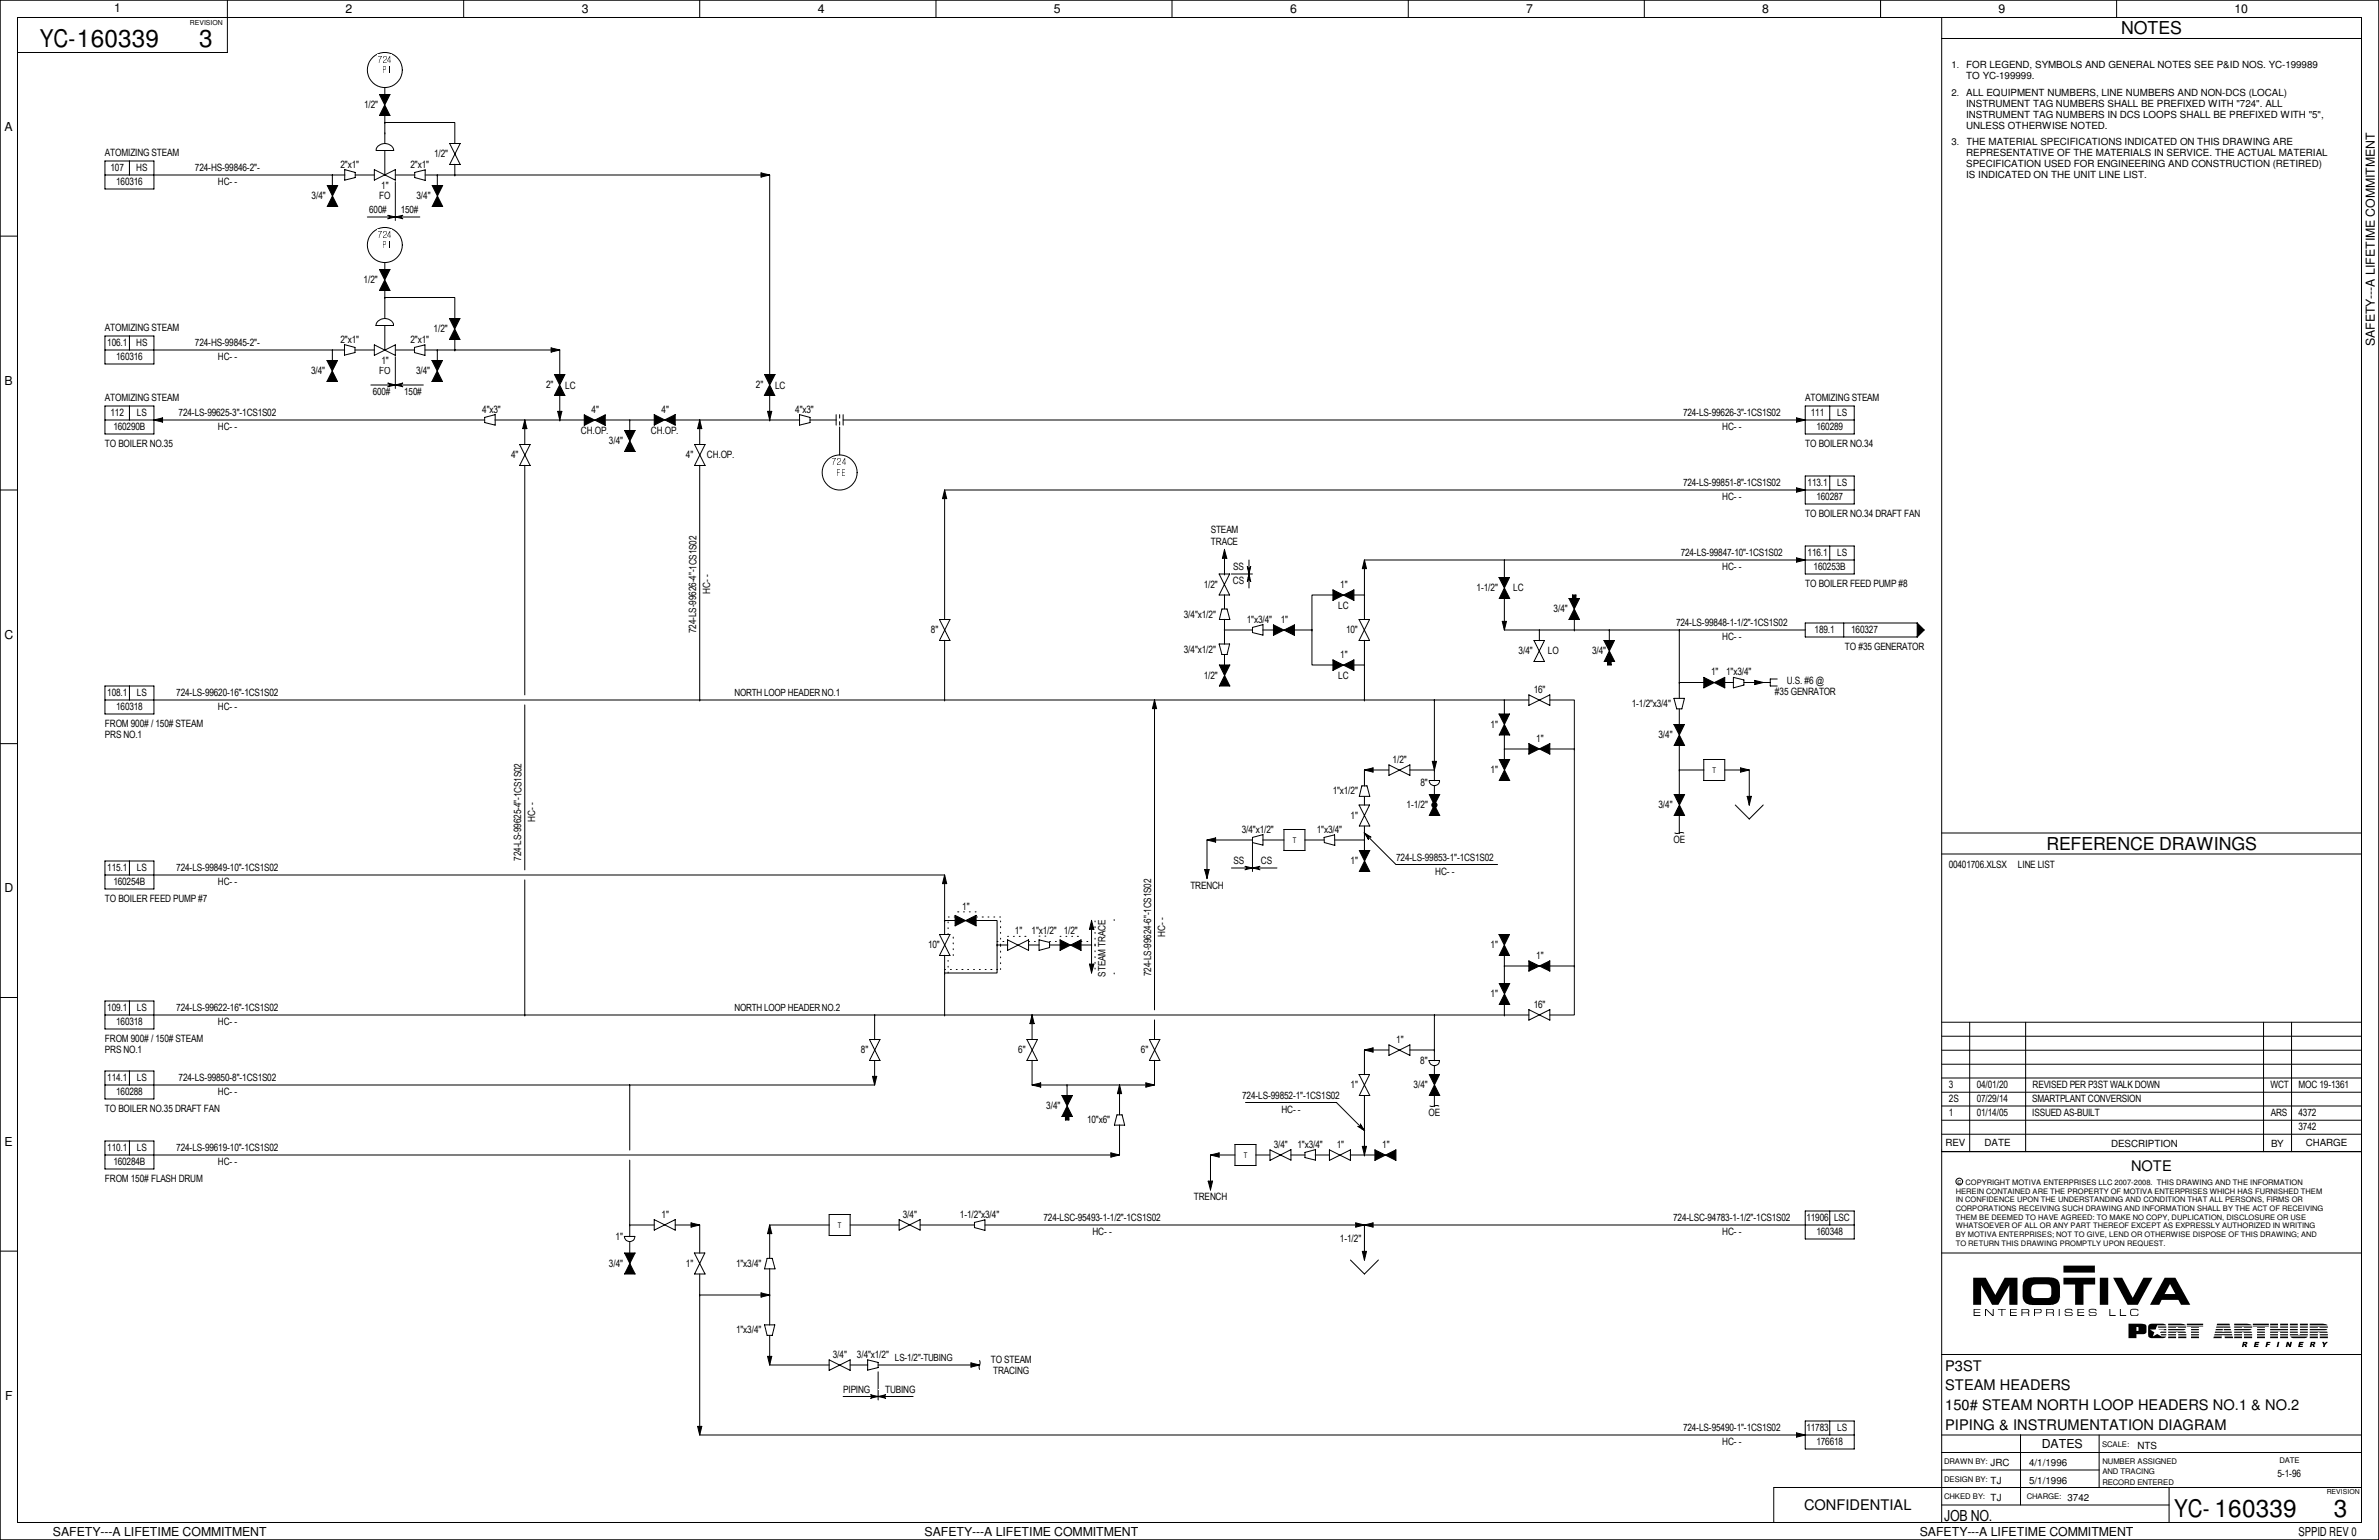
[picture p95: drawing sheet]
<svg xmlns="http://www.w3.org/2000/svg" width="432mm" height="279mm" viewBox="0 0 432 279" stroke-linecap="round" stroke-linejoin="round" font-family="sans-serif">
<defs><g id="words">
<g font-size="4.4">
<text x="7.2" y="8.6">YC-160339</text>
<text x="36.2" y="8.5">3</text>
<text x="394.6" y="275.3">YC- 160339</text>
<text x="423.6" y="275.2">3</text>
</g>
<g font-size="3.2">
<text x="385" y="6.2">NOTES</text>
<text x="371.4" y="154.1">REFERENCE DRAWINGS</text>
</g>
<text font-size="2.8" x="352.9" y="275.9">JOB NO.</text>
<g font-size="2.7">
<text x="386.8" y="212.4">NOTE</text>
<text x="353.1" y="248.7">P3ST</text>
<text x="353.1" y="252.3">STEAM HEADERS</text>
<text x="353.1" y="255.8">150# STEAM NORTH LOOP HEADERS NO.1 &amp; NO.2</text>
<text x="353.1" y="259.4">PIPING &amp; INSTRUMENTATION DIAGRAM</text>
<text x="327.4" y="274">CONFIDENTIAL</text>
</g>
<g font-size="2.2">
<text x="20.7" y="2.2">1</text>
<text x="62.7" y="2.4">2</text>
<text x="105.6" y="2.4">3</text>
<text x="148.4" y="2.4">4</text>
<text x="191.3" y="2.4">5</text>
<text x="234.1" y="2.4">6</text>
<text x="277" y="2.4">7</text>
<text x="319.9" y="2.4">8</text>
<text x="362.8" y="2.4">9</text>
<text x="405.6" y="2.4">10</text>
<text x=".8" y="23.8">A</text>
<text x="431" y="62.8" transform="rotate(-90 431 62.8)">SAFETY---A LIFETIME COMMITMENT</text>
<text x=".8" y="69.8">B</text>
<text x=".8" y="115.9">C</text>
<text x=".8" y="161.9">D</text>
<text x=".8" y="207.9">E</text>
<text x=".9" y="254">F</text>
<text x="370.6" y="262.7">DATES</text>
<text x="9.6" y="278.7">SAFETY---A LIFETIME COMMITMENT</text>
<text x="167.8" y="278.7">SAFETY---A LIFETIME COMMITMENT</text>
<text x="348.4" y="278.7">SAFETY---A LIFETIME COMMITMENT</text>
<text x="417.2" y="278.6">SPPID REV 0</text>
</g>
<g font-size="1.8">
<text x="356.9" y="12.4">FOR LEGEND, SYMBOLS AND GENERAL NOTES SEE P&amp;ID NOS. YC-199989</text>
<text x="356.9" y="14.4">TO YC-199999.</text>
<text x="356.9" y="17.5">ALL EQUIPMENT NUMBERS, LINE NUMBERS AND NON-DCS (LOCAL)</text>
<text x="66.1" y="19.7">1/2&quot;</text>
<text x="356.9" y="19.5">INSTRUMENT TAG NUMBERS SHALL BE PREFIXED WITH &quot;724&quot;. ALL</text>
<text x="356.9" y="21.5">INSTRUMENT TAG NUMBERS IN DCS LOOPS SHALL BE PREFIXED WITH &quot;5&quot;,</text>
<text x="356.9" y="23.5">UNLESS OTHERWISE NOTED.</text>
<text x="19.1" y="28.4">ATOMIZING STEAM</text>
<text x="78.8" y="28.6">1/2&quot;</text>
<text x="356.9" y="26.4">THE MATERIAL SPECIFICATIONS INDICATED ON THIS DRAWING ARE</text>
<text x="356.9" y="28.4">REPRESENTATIVE OF THE MATERIALS IN SERVICE. THE ACTUAL MATERIAL</text>
<text x="20.1" y="31.1">107</text>
<text x="21.1" y="33.7">160316</text>
<text x="24.7" y="31.1">HS</text>
<text x="35.4" y="31.1">724-HS-99846-2&quot;-</text>
<text x="39.5" y="33.7">HC- -</text>
<text x="61.8" y="30.5">2&quot;x1&quot;</text>
<text x="69.2" y="34.3">1&quot;</text>
<text x="74.5" y="30.5">2&quot;x1&quot;</text>
<text x="356.9" y="30.4">SPECIFICATION USED FOR ENGINEERING AND CONSTRUCTION (RETIRED)</text>
<text x="356.9" y="32.3">IS INDICATED ON THE UNIT LINE LIST.</text>
<text x="56.6" y="36.2">3/4&quot;</text>
<text x="67" y="38.7">600#</text>
<text x="68.8" y="36.2">FO</text>
<text x="72.7" y="38.7">150#</text>
<text x="75.6" y="36.2">3/4&quot;</text>
<text x="66" y="51.4">1/2&quot;</text>
<text x="19.1" y="60.1">ATOMIZING STEAM</text>
<text x="19.5" y="62.9">106.1</text>
<text x="21.1" y="65.4">160316</text>
<text x="24.7" y="62.9">HS</text>
<text x="35.4" y="62.9">724-HS-99845-2&quot;-</text>
<text x="39.5" y="65.4">HC- -</text>
<text x="61.8" y="62.2">2&quot;x1&quot;</text>
<text x="74.5" y="62.2">2&quot;x1&quot;</text>
<text x="78.7" y="60.3">1/2&quot;</text>
<text x="56.5" y="67.9">3/4&quot;</text>
<text x="67.6" y="71.8">600#</text>
<text x="68.8" y="67.9">FO</text>
<text x="69.2" y="66">1&quot;</text>
<text x="73.4" y="71.8">150#</text>
<text x="75.5" y="67.9">3/4&quot;</text>
<text x="99.1" y="70.5">2&quot;</text>
<text x="102.6" y="70.5">LC</text>
<text x="137.2" y="70.5">2&quot;</text>
<text x="140.7" y="70.5">LC</text>
<text x="19.1" y="72.8">ATOMIZING STEAM</text>
<text x="20.1" y="75.6">112</text>
<text x="24.8" y="75.6">LS</text>
<text x="32.4" y="75.6">724-LS-99625-3&quot;-1CS1S02</text>
<text x="87.5" y="74.9">4&quot;x3&quot;</text>
<text x="107.4" y="74.9">4&quot;</text>
<text x="120.1" y="74.9">4&quot;</text>
<text x="144.4" y="74.9">4&quot;x3&quot;</text>
<text x="305.5" y="75.6">724-LS-99626-3&quot;-1CS1S02</text>
<text x="327.7" y="72.8">ATOMIZING STEAM</text>
<text x="328.7" y="75.6">111</text>
<text x="333.5" y="75.6">LS</text>
<text x="19" y="81.1">TO BOILER NO.35</text>
<text x="20.6" y="78.1">160290B</text>
<text x="39.5" y="78.1">HC- -</text>
<text x="92.8" y="83.2">4&quot;</text>
<text x="105.5" y="78.7">CH.OP.</text>
<text x="110.5" y="80.6">3/4&quot;</text>
<text x="118.2" y="78.7">CH.OP.</text>
<text x="124.5" y="83.2">4&quot;</text>
<text x="128.3" y="83.2">CH.OP.</text>
<text x="312.6" y="78.1">HC- -</text>
<text x="327.7" y="81.1">TO BOILER NO.34</text>
<text x="329.7" y="78.1">160289</text>
<text x="305.5" y="88.3">724-LS-99851-8&quot;-1CS1S02</text>
<text x="328.1" y="88.3">113.1</text>
<text x="333.5" y="88.3">LS</text>
<text x="312.6" y="90.8">HC- -</text>
<text x="327.7" y="93.8">TO BOILER NO.34 DRAFT FAN</text>
<text x="329.7" y="90.8">160287</text>
<text x="219.8" y="96.7">STEAM</text>
<text x="219.8" y="98.8">TRACE</text>
<text x="305.1" y="101">724-LS-99847-10&quot;-1CS1S02</text>
<text x="328.1" y="101">116.1</text>
<text x="333.5" y="101">LS</text>
<text x="128.9" y="107.8" transform="rotate(-90 128.9 107.8)">HC- -</text>
<text x="218.5" y="106.7">1/2&quot;</text>
<text x="223.8" y="106">CS</text>
<text x="223.8" y="103.5">SS</text>
<text x="243.2" y="106.7">1&quot;</text>
<text x="268" y="107.3">1-1/2&quot;</text>
<text x="274.7" y="107.3">LC</text>
<text x="312.6" y="103.5">HC- -</text>
<text x="327.7" y="106.5">TO BOILER FEED PUMP #8</text>
<text x="329.2" y="103.5">160253B</text>
<text x="214.9" y="112.1">3/4&quot;x1/2&quot;</text>
<text x="226.3" y="113">1&quot;x3/4&quot;</text>
<text x="232.5" y="113">1&quot;</text>
<text x="242.9" y="110.4">LC</text>
<text x="282" y="111.1">3/4&quot;</text>
<text x="304.2" y="113.7">724-LS-99848-1-1/2&quot;-1CS1S02</text>
<text x="126.4" y="114.9" transform="rotate(-90 126.4 114.9)">724-LS-99626-4&quot;-1CS1S02</text>
<text x="169" y="114.9">8&quot;</text>
<text x="214.9" y="118.4">3/4&quot;x1/2&quot;</text>
<text x="243.2" y="119.4">1&quot;</text>
<text x="244.3" y="114.9">10&quot;</text>
<text x="275.6" y="118.7">3/4&quot;</text>
<text x="281" y="118.7">LO</text>
<text x="289" y="118.7">3/4&quot;</text>
<text x="312.6" y="116.2">HC- -</text>
<text x="329.4" y="114.9">189.1</text>
<text x="334.9" y="117.9">TO #35 GENERATOR</text>
<text x="336" y="114.9">160327</text>
<text x="218.5" y="123.2">1/2&quot;</text>
<text x="242.9" y="123.1">LC</text>
<text x="278.4" y="125.7">16&quot;</text>
<text x="310.6" y="122.6">1&quot;</text>
<text x="313.3" y="122.6">1&quot;x3/4&quot;</text>
<text x="324.3" y="124">U.S. #6 @</text>
<text x="19" y="131.9">FROM 900# / 150# STEAM</text>
<text x="19.5" y="126.4">108.1</text>
<text x="21.1" y="128.9">160318</text>
<text x="24.8" y="126.4">LS</text>
<text x="32" y="126.4">724-LS-99620-16&quot;-1CS1S02</text>
<text x="39.5" y="128.9">HC- -</text>
<text x="133.3" y="126.4">NORTH LOOP HEADER NO.1</text>
<text x="296.2" y="128.3">1-1/2&quot;x3/4&quot;</text>
<text x="322.2" y="126.2">#35 GENRATOR</text>
<text x="19" y="133.9">PRS NO.1</text>
<text x="270.6" y="132.1">1&quot;</text>
<text x="278.8" y="134.6">1&quot;</text>
<text x="301" y="134">3/4&quot;</text>
<text x="252.8" y="138.4">1/2&quot;</text>
<text x="257.8" y="142.6">8&quot;</text>
<text x="270.6" y="140.3">1&quot;</text>
<text x="97.2" y="149.1" transform="rotate(-90 97.2 149.1)">HC- -</text>
<text x="241.9" y="144.1">1&quot;x1/2&quot;</text>
<text x="245.2" y="148.6">1&quot;</text>
<text x="255.3" y="146.7">1-1/2&quot;</text>
<text x="301" y="146.7">3/4&quot;</text>
<text x="225.4" y="151.1">3/4&quot;x1/2&quot;</text>
<text x="239" y="151.1">1&quot;x3/4&quot;</text>
<text x="303.7" y="153">OE</text>
<text x="19.5" y="158.1">115.1</text>
<text x="20.6" y="160.7">160254B</text>
<text x="24.8" y="158.1">LS</text>
<text x="32" y="158.1">724-LS-99849-10&quot;-1CS1S02</text>
<text x="39.5" y="160.7">HC- -</text>
<text x="94.6" y="156.2" transform="rotate(-90 94.6 156.2)">724-LS-99625-4&quot;-1CS1S02</text>
<text x="216.1" y="161.3">TRENCH</text>
<text x="223.9" y="156.8">SS</text>
<text x="228.9" y="156.8">CS</text>
<text x="245.2" y="156.8">1&quot;</text>
<text x="253.4" y="156.2">724-LS-99853-1&quot;-1CS1S02</text>
<text x="260.5" y="158.7">HC- -</text>
<text x="353.7" y="157.5">00401706.XLSX</text>
<text x="366.3" y="157.5">LINE LIST</text>
<text x="19" y="163.6">TO BOILER FEED PUMP #7</text>
<text x="174.7" y="165.1">1&quot;</text>
<text x="168.4" y="172.1">10&quot;</text>
<text x="184.2" y="169.5">1&quot;</text>
<text x="187.2" y="169.5">1&quot;x1/2&quot; 1/2&quot;</text>
<text x="211.5" y="170" transform="rotate(-90 211.5 170)">HC- -</text>
<text x="270.6" y="172.1">1&quot;</text>
<text x="278.8" y="174">1&quot;</text>
<text x="200.7" y="177.2" transform="rotate(-90 200.7 177.2)">STEAM TRACE</text>
<text x="208.9" y="177.1" transform="rotate(-90 208.9 177.1)">724-LS-99624-6&quot;-1CS1S02</text>
<text x="19.5" y="183.5">109.1</text>
<text x="24.8" y="183.5">LS</text>
<text x="32" y="183.5">724-LS-99622-16&quot;-1CS1S02</text>
<text x="133.3" y="183.5">NORTH LOOP HEADER NO.2</text>
<text x="270.6" y="181">1&quot;</text>
<text x="278.4" y="182.9">16&quot;</text>
<text x="19" y="189">FROM 900# / 150# STEAM</text>
<text x="19" y="191.1">PRS NO.1</text>
<text x="21.1" y="186.1">160318</text>
<text x="39.5" y="186.1">HC- -</text>
<text x="156.3" y="191.1">8&quot;</text>
<text x="184.8" y="191.1">6&quot;</text>
<text x="207.1" y="191.1">6&quot;</text>
<text x="253.4" y="189.2">1&quot;</text>
<text x="19.5" y="196.2">114.1</text>
<text x="24.8" y="196.2">LS</text>
<text x="32.4" y="196.2">724-LS-99850-8&quot;-1CS1S02</text>
<text x="245.2" y="197.5">1&quot;</text>
<text x="256.6" y="197.5">3/4&quot;</text>
<text x="257.8" y="193">8&quot;</text>
<text x="353.7" y="197.5">3</text>
<text x="358.8" y="197.5">04/01/20</text>
<text x="368.9" y="197.5">REVISED PER P3ST WALK DOWN</text>
<text x="412.1" y="197.5">WCT</text>
<text x="417.2" y="197.5">MOC 19-1361</text>
<text x="19" y="201.7">TO BOILER NO.35 DRAFT FAN</text>
<text x="21.1" y="198.8">160288</text>
<text x="39.5" y="198.8">HC- -</text>
<text x="189.9" y="201.3">3/4&quot;</text>
<text x="197.3" y="203.8">10&quot;x6&quot;</text>
<text x="225.5" y="199.4">724-LS-99852-1&quot;-1CS1S02</text>
<text x="232.6" y="201.9">HC- -</text>
<text x="259.3" y="202.6">OE</text>
<text x="353.7" y="200">2S</text>
<text x="353.7" y="202.6">1</text>
<text x="358.8" y="202.6">01/14/05</text>
<text x="358.8" y="200">07/29/14</text>
<text x="368.9" y="200">SMARTPLANT CONVERSION</text>
<text x="368.9" y="202.5">ISSUED AS-BUILT</text>
<text x="412.2" y="202.6">ARS</text>
<text x="417.2" y="202.6">4372</text>
<text x="19.5" y="208.9">110.1</text>
<text x="24.8" y="208.9">LS</text>
<text x="32" y="208.9">724-LS-99619-10&quot;-1CS1S02</text>
<text x="231.2" y="208.3">3/4&quot;</text>
<text x="235.5" y="208.3">1&quot;x3/4&quot;</text>
<text x="242.6" y="208.3">1&quot;</text>
<text x="250.9" y="208.3">1&quot;</text>
<text x="353.1" y="208">REV</text>
<text x="360.2" y="207.9">DATE</text>
<text x="383.2" y="208">DESCRIPTION</text>
<text x="412.2" y="208">BY</text>
<text x="417.2" y="205.1">3742</text>
<text x="418.5" y="208">CHARGE</text>
<text x="19" y="214.4">FROM 150# FLASH DRUM</text>
<text x="20.6" y="211.5">160284B</text>
<text x="39.5" y="211.5">HC- -</text>
<text x="120.1" y="221">1&quot;</text>
<text x="163.9" y="221">3/4&quot;</text>
<text x="174.2" y="221">1-1/2&quot;x3/4&quot;</text>
<text x="189.4" y="221.6">724-LSC-95493-1-1/2&quot;-1CS1S02</text>
<text x="216.7" y="217.8">TRENCH</text>
<text x="303.7" y="221.6">724-LSC-94783-1-1/2&quot;-1CS1S02</text>
<text x="327.9" y="221.6">11906</text>
<text x="332.9" y="221.6">LSC</text>
<text x="111.7" y="225">1&quot;</text>
<text x="198.3" y="224.2">HC- -</text>
<text x="243.2" y="225.4">1-1/2&quot;</text>
<text x="312.6" y="224.2">HC- -</text>
<text x="329.7" y="224.2">160348</text>
<text x="110.5" y="229.9">3/4&quot;</text>
<text x="124.5" y="229.9">1&quot;</text>
<text x="133.6" y="229.9">1&quot;x3/4&quot;</text>
<text x="133.6" y="241.9">1&quot;x3/4&quot;</text>
<text x="151.2" y="246.4">3/4&quot;</text>
<text x="155.5" y="246.4">3/4&quot;x1/2&quot;</text>
<text x="162.4" y="247">LS-1/2&quot;-TUBING</text>
<text x="179.8" y="247.2">TO STEAM</text>
<text x="180.3" y="249.3">TRACING</text>
<text x="153" y="252.7">PIPING</text>
<text x="160.7" y="252.7">TUBING</text>
<text x="305.5" y="259.7">724-LS-95490-1&quot;-1CS1S02</text>
<text x="312.6" y="262.3">HC- -</text>
<text x="327.9" y="259.7">11783</text>
<text x="329.7" y="262.3">176618</text>
<text x="333.5" y="259.7">LS</text>
<text x="388" y="262.8">NTS</text>
<text x="361.3" y="266">JRC</text>
<text x="361.3" y="269.2">TJ</text>
<text x="368.3" y="266">4/1/1996</text>
<text x="368.3" y="269.2">5/1/1996</text>
<text x="413.4" y="268">5-1-96</text>
<text x="361.3" y="272.4">TJ</text>
<text x="375.3" y="272.4">3742</text>
</g>
<g font-size="1.7">
<text x="68.5" y="11.4">724</text>
<text x="69.4" y="13.3">PI</text>
<text x="354.2" y="12.4">1.</text>
<text x="354.2" y="17.4">2.</text>
<text x="354.2" y="26.3">3.</text>
<text x="68.5" y="43.2">724</text>
<text x="69.4" y="45.1">PI</text>
<text x="151.1" y="84.5">724</text>
<text x="152" y="86.3">FE</text>
</g>
<g font-size="1.4">
<text x="310.8" y="140.2">T</text>
<text x="234.7" y="152.9">T</text>
<text x="225.8" y="210.1">T</text>
<text x="355.3" y="214.8">c COPYRIGHT MOTIVA ENTERPRISES LLC 2007-2008. THIS DRAWING AND THE INFORMATION</text>
<text x="355" y="216.6">HEREIN CONTAINED ARE THE PROPERTY OF MOTIVA ENTERPRISES WHICH HAS FURNISHED THEM</text>
<text x="355" y="218.1">IN CONFIDENCE UPON THE UNDERSTANDING AND CONDITION THAT ALL PERSONS, FIRMS OR</text>
<text x="355" y="219.7">CORPORATIONS RECEIVING SUCH DRAWING AND INFORMATION SHALL BY THE ACT OF RECEIVING</text>
<text x="355" y="221.3">THEM BE DEEMED TO HAVE AGREED: TO MAKE NO COPY, DUPLICATION, DISCLOSURE OR USE</text>
<text x="152.1" y="222.8">T</text>
<text x="355" y="222.9">WHATSOEVER OF ALL OR ANY PART THEREOF EXCEPT AS EXPRESSLY AUTHORIZED IN WRITING</text>
<text x="355" y="224.5">BY MOTIVA ENTERPRISES; NOT TO GIVE, LEND OR OTHERWISE DISPOSE OF THIS DRAWING; AND</text>
<text x="355" y="226.1">TO RETURN THIS DRAWING PROMPTLY UPON REQUEST.</text>
<text x="381.6" y="262.6">SCALE:</text>
<text x="352.9" y="265.7">DRAWN BY:</text>
<text x="352.9" y="268.9">DESIGN BY:</text>
<text x="381.6" y="267.5">AND TRACING</text>
<text x="381.6" y="269.4">RECORD ENTERED</text>
<text x="381.6" y="265.6">NUMBER ASSIGNED</text>
<text x="413.7" y="265.4">DATE</text>
<text x="352.9" y="272">CHKED BY:</text>
<text x="367.9" y="272">CHARGE:</text>
</g>
<g font-size="1.3">
<text x="34.5" y="4.5">REVISION</text>
<text x="422.3" y="271.1">REVISION</text>
</g>
</g></defs>
<g fill="none" stroke="#fff" stroke-width=".18">
<path d="M352.4 156.8h1.3M353.1 156.2v1.3M352.4 196.8h1.3M352.5 199.4h1.3M353.1 196.2v1.3M353.1 198.8v1.3M357.5 199.4h1.3M357.5 196.8h1.3M358.1 196.2v1.3M358.1 198.8v1.3M367.6 199.3h1.3M367.7 196.8h1.3"/>
<path d="M368.2 198.7v1.3M368.3 196.2v1.3M410.8 196.8h1.4M411.5 196.2v1.3M415.9 196.8h1.3M416.6 196.2v1.3M352.5 201.9h1.3M353.1 201.3v1.3M357.5 201.9h1.3M358.1 201.3v1.3M367.6 201.9h1.3M368.2 201.3v1.3"/>
<path d="M410.9 201.9h1.3M411.5 201.3v1.3M415.9 201.9h1.3M415.9 204.5h1.3M416.6 201.3v1.3M416.6 203.8v1.3"/>
</g>
<circle cx="69.8" cy="44.5" r="3.2" fill="none" stroke="#000" stroke-width=".18"/>
<g fill="#fff">
<path d="M68.5 41.7h2.7v1.7h-2.7z" fill-rule="evenodd"/>
<path d="M69 45.5h1.7v1.7h-1.7z" fill-rule="evenodd"/>
<path d="M68.5 43.6h2.7v1.7h-2.7z" fill-rule="evenodd"/>
</g>
<g fill="none" stroke="#000" stroke-width=".18">
<path d="M67.9 30.8v1.9l3.9-1.9v1.9zM68.6 26.5a1.72 1.72 0 0 1 2.9 .8h-3.2v-.3zM69.8 27.3v4.4M68.6 58.3a1.79 1.79 0 0 1 2.8 .5v.3h-3.2zM69.8 59.1v4.4M67.9 62.6v1.9l3.9-1.9v1.9z"/>
<circle cx="69.8" cy="12.7" r="3.2"/>
</g>
<g fill="#fff">
<path d="M68.5 9.9h2.7v1.8h-2.7z" fill-rule="evenodd"/>
<path d="M69 13.7h1.7v1.8h-1.7z" fill-rule="evenodd"/>
<path d="M68.5 11.8h2.7v1.8h-2.7z" fill-rule="evenodd"/>
</g>
<path d="M59.4 33.7h1.9l-1 1.9zM60.3 35.6l1 1.9h-1.9zM79.4 35.6l.9 1.9h-1.9zM78.4 33.7h1.9l-.9 1.9zM59.4 65.4h1.9l-1 1.9zM60.3 67.3l1 1.9h-1.9zM79.4 67.3l.9 1.9h-1.9zM78.4 65.4h1.9l-.9 1.9zM100.6 67.9h1.9l-.9 1.9zM101.6 69.8l.9 2h-1.9zM138.8 67.9h1.9l-1 1.9zM139.7 69.8l.9 2h-1.9z" fill="#000"/>
<g fill="none" stroke="#000" stroke-width=".18">
<path d="M69.8 15.9v1.2M27.9 31.7h34.7M59.4 33.7h1.9l-1.9 3.8h1.9zM60.3 31.7h.1M60.3 31.7v2M62.6 30.8l1.9 .5v.9l-1.9 .5zM64.5 31.7h3.5M69.8 22.2h12.7v3.8M69.8 24.1v1.9M71.8 31.7h3.5M75.3 31.3l1.9-.5v1.9l-1.9-.5zM77.2 31.7h2.2"/>
<path d="M78.4 33.7h1.9l-1.9 3.8h1.9zM79.4 31.7h.1M79.4 31.7v2M81.6 26l1.9 3.8h-1.9l1.9-3.8zM82.5 29.8v1.9M69.8 54h12.7v3.8M69.8 47.6v1.3M59.4 65.4h1.9l-1.9 3.8h1.9zM60.3 63.5h.1M60.3 63.5h2.3M60.3 63.5v1.9M62.5 62.5l1.9 .5v1l-1.9 .4z"/>
<path d="M64.4 63.5h3.6M71.8 63.5h3.5M75.2 63l1.9-.4v1.9l-1.9-.5zM77.1 63.5h5.5M78.4 65.4h1.9l-1.9 3.8h1.9zM79.4 63.5h.1M79.4 63.5v1.9M82.5 63.5h.1M82.5 63.5h19.1v4.5M82.5 61.6v1.9M88 75.7l1.9-.5v1.9l-1.9-.4zM89.8 76.2h5.4"/>
<path d="M95.2 76.2h.1M100.6 67.9l1.9 3.9h-1.9l1.9-3.9zM101.6 71.8v4.4M138.8 67.9l1.8 3.9h-1.9l2-3.9zM139.7 71.8v4.4M273 101.6h.1M273 101.6h54.7M171.4 127h.1M171.4 127h76.3M209.5 127h.1M247.6 127h.1M27.9 184.1h159.5"/>
<path d="M95.2 184.1h.1M158.7 184.1h.1M171.4 184.1h.1M187.3 184.1h.1M203.2 196.8h.1"/>
</g>
<g fill="#fff">
<path d="M69.2 64.4h1.3v2.1h-1.3z" fill-rule="evenodd"/>
<path d="M69.2 32.6h1.3v2.1h-1.3z" fill-rule="evenodd"/>
</g>
<path d="M0 0h431.8v279.4h-431.8zM109.9 76.2h8.9M113.4 78.1l1.9 3.8h-1.9l1.9-3.8zM114.3 76.2h.1M114.3 76.2v1.9M145.1 75.2l1.9 .5v1l-1.9 .4zM151.8 75.2v1.9M152.4 75.2v.7M152.4 76.5v.6M153 76.2h174.7M153 75.2v1.9M155.6 85.7a3.2 3.2 0 0 1-4.6 2.9 3.2 3.2 0 0 1-.5-5.4 3.2 3.2 0 0 1 5 2l.1 .6" fill="none" stroke="#000" stroke-width=".18"/>
<path d="M113.4 78.1h1.9l-1 1.9zM114.3 80l1 1.9h-1.9z" fill="#000"/>
<g fill="#fff">
<path d="M151.6 86.8h1.6v1.7h-1.6z" fill-rule="evenodd"/>
<path d="M151.1 82.9h2.6v1.8h-2.6z" fill-rule="evenodd"/>
<path d="M151.1 84.9h2.6v1.7h-2.6z" fill-rule="evenodd"/>
</g>
<g fill="none" stroke="#000" stroke-width=".18">
<path d="M0 0h431.8v279.4h-431.8zM3.2 3.2h425.4v273h-425.4zM41.3 0v9.5h-38.1M84.2 0v3.2M127 0v3.2M169.9 0v3.2M212.7 0v3.2M255.6 0v3.2M298.4 0v3.2M341.3 0v3.2M352.4 3.2v273M352.4 7h76.2"/>
<path d="M384.2 0v3.2M19 31.7h8.9M19 29.2h8.9v5.1h-8.9zM23.5 29.2v2.5M69.8 24.1h.1M79.4 31.7h3.2M82.5 31.7h.1M82.5 31.7h57.2v36.3M0 42.8h3.2M19 76.2h8.9M19 63.5h41.4M19 61h8.9v5h-8.9z"/>
<path d="M19 73.7h8.9v5h-8.9zM23.5 61v2.5M23.5 73.7v2.5M95.2 76.2v4.4M95.2 76.2l.4 1.6h-.7zM122.6 76.2h4.4M127 76.2h.1M127 76.2l.4 1.6h-.8zM127 76.2v4.4M152.4 77.5v5M327.7 76.2h8.8M327.7 73.7h8.8v5h-8.8z"/>
<path d="M332.1 73.7v2.5M0 88.9h3.2M94.3 80.6h1.9l-1.9 3.9h1.9zM95.2 84.4v41.7M126.1 80.6h1.9l-1.9 3.9h1.9zM127 84.4v42.6M171.4 88.9l.4 1.6h-.7zM222.2 99.7l.5 1.6h-.8zM327.7 99.1h8.8v5h-8.8zM327.7 86.4h8.8v5h-8.8zM327.7 88.9h8.8M327.7 88.9h-156.3v23.5"/>
<path d="M332.1 86.4v2.5M332.1 99.1v2.5M170.5 112.4h1.9l-1.9 3.8h1.9zM171.4 116.2v10.8M221.3 104.1h1.9l-1.9 3.8h1.9zM221.3 116.8h1.9l-.5 1.9h-.9zM221.8 110.5h.9l.5 1.9h-1.9zM222.2 114.3h5.1M222.2 114.3h.1M222.2 107.9v2.6M222.2 112.4v4.5M222.2 118.7v2"/>
<path d="M223.5 104.1h3.8M226.4 102.8a3.2 3.2 0 0 1 0 2.7M226.4 102.8l.3 .5 .2-.1M226.5 103.2h.2M226.5 104.8h.3M226.7 104.1l.3 1.4M226.7 105.1l.3 .4M226.7 101.6v5.1M226.7 105l-.3 .5M227 102.8l-.3 1.4M227 102.8l-.3 .4M227.3 113.8l1.9-.5v1.9l-1.9-.4z"/>
<path d="M229.2 114.3h1.9M234.9 114.3h3.2M238.1 114.3h.1M238.1 114.3v6.3h3.8M241.9 107l3.8 1.9v-1.9l-3.8 1.9zM242 107.9h-3.9v6.4M245.7 107.9h2M247.6 107.9h.1M247.6 107.9v4.5M247.6 116.2v10.8M247.6 101.6l.4 1.6h-.7zM272.1 104.8h1.9l-1.9 3.8h1.9z"/>
<path d="M273 108.6v5.7h6.4M273 101.6v3.2M273.1 101.6h-25.5v6.3M279.4 114.3h.1M279.4 114.3h12.7M279.4 114.3v1.9M284.8 108.6h1.9l-1.9 3.8h1.9zM285.4 108.6v-.7h.6v.7M285.7 114.3h.1M285.7 112.4v1.9M292.1 114.3h.1M292.1 114.3v1.9"/>
<path d="M327.7 101.6h8.8M334.6 113v2.6M348 113l1.2 1.3-1.2 1.3M348 113h-20.3v2.6h20.3M348 113v2.6M0 134.9h3.2M19 124.5h8.9v5h-8.9zM19 127h152.5M23.5 124.5v2.5M95.2 127.9v29.9M127 127h.1M209.5 127v56.2"/>
<path d="M209.5 127l.4 1.6h-.7zM221.3 120.6h1.9l-1.9 3.9h1.9zM245.7 120.6h1.9M247.6 127h29.9M247.6 120.6h.1M252.1 139.7h-4.5v2.9M252.1 138.8l3.8 1.9v-1.9l-3.8 1.9zM255.9 139.7h4.4M260.3 127h.1M260.3 139.7h.1M260.3 127v14.6M272.1 129.5h1.9l-1.9 3.8h1.9z"/>
<path d="M272.1 137.8l1.9 3.8h-1.9l1.9-3.8zM273 127h.1M273 135.9h.1M273 127v2.6M273 133.3v4.5M273 135.9h4.5M277.5 126.1l3.8 1.9v-1.9l-3.8 1.9zM277.5 134.9v1.9l3.8-1.9v1.9zM281.3 127h4.4v8.9M281.3 135.9h4.5M285.7 135.9h.1M285.7 135.8v39.5"/>
<path d="M19 156.2h8.9v5.1h-8.9zM19 158.7h8.9M23.5 156.2v2.5M95.2 159.6v24.5M171.4 158.7l.4 1.6h-.7zM218.7 157.8h.8l-.4 1.5zM223.5 157.5h8.3M226 157.2a3.2 3.2 0 0 0 2.7 0M226 157.2l.4 .3M226.4 157.5l-.4 .3M227.3 157.5l1.3 .3M227.3 152.4h-8.2v7"/>
<path d="M227.3 151.9l1.9-.5v1.9l-1.9-.4zM227.3 153v5.1M227.4 157.5l-1.4 .3M228.3 157.5l.4 .3M228.6 157.2l-.4 .3M229.2 152.4h3.8M233 150.5h3.9v3.8h-3.9zM236.8 152.4h3.5M240.3 151.9l1.9-.4 .1 1.9-1.9-.5zM242.2 152.4h5.4M246.7 146l1.9 3.9h-1.9l1.9-3.9zM246.7 154.3l1.9 3.8h-1.9l1.9-3.8z"/>
<path d="M247.2 142.6h.9l.5 1.9h-1.9zM247.6 152.4h.1M247.6 144.5v1.6M247.6 149.9v4.4M259.4 141.6h1.9a.93 .93 0 0 1-1 .9 .93 .93 0 0 1-.9-.9zM260.1 145.6l-.7-1.5h1.9l-.7 1.5M260.1 146.5l-.7 1.5h1.9l-.7-1.5M260.3 142.5v1.7M352.4 154.9h76.2M352.4 151.1h76.2M170.5 169.5h1.9l-1.9 3.9h1.9zM171.4 167h2"/>
<path d="M171.4 175.9h.2M172.1 166.4h.2M172.5 175.9h.2M173.2 166.4h.2M173.4 166.1l3.8 1.9v-1.9l-3.8 1.9zM173.6 175.9h.1M173.8 165.4h.2M174.6 175.9h.2M174.9 165.4h.1M175.6 175.9h.2M175.9 165.4h.2M176.7 175.9h.2"/>
<path d="M177 165.4h.2M177.1 167h3.9v4.4M177.2 166.4h.2M177.8 175.9h.1M178.3 166.4h.2M178.8 175.9h.2M179.3 166.4h.2M179.8 175.9h.2M180.4 166.4h.2M180.9 175.9h.2M181 171.4h.1M181 171.4v5.1h-9.6"/>
<path d="M181 171.4h1.9M181 170.8h.1M181.4 166.4h.2M181.6 167.1v.2M181.6 168.1v.2M181.6 169.2v.1M181.6 170.2v.2M181.6 171.3v.1M181.6 171.5v.2M181.6 172.6v.2M181.6 173.6v.2M181.6 174.7v.1"/>
<path d="M181.6 175.7v.2M182 170.8h.2M182.9 170.5l3.8 1.9v-1.9l-3.8 1.9zM182.9 169.9h.1M183.9 169.9h.2M185 169.9h.2M186 169.9h.2M186.7 171.4h1.9M186.7 170.8h.2M187.7 170.8h.2M188.6 170.5l1.9 .5v.9l-1.9 .5zM188.6 169.8h.2"/>
<path d="M189.7 169.8h.1M190.5 171.4h1.9M190.5 170.8h.2M191.6 170.8h.1M196.2 171.4h2M196.2 170.8h.2M197.3 170.8h.1M197.7 174.9h.8l-.4 1.6zM198.1 171.4h.1M198.1 167v9.6M198.1 167l.4 1.6h-.8zM198.8 167.1v.2"/>
<path d="M198.8 168.1v.2M198.8 169.2v.1M198.8 170.2v.2M198.8 171.3v.3M198.8 172.5v.2M198.8 173.6v.1M198.8 174.6v.2M198.8 175.6v.2M202.2 166.8v.2M202.2 176.5v.2M272.1 169.5h1.9l-1.9 3.9h1.9zM272.1 178.4h1.9l-1.9 3.8h1.9z"/>
<path d="M273 175.3h.1M273 173.3v5.1M273 175.3h4.5M277.5 174.3v1.9l3.8-1.9v1.9zM281.3 175.3h4.5M285.7 175.3h.1M285.7 175.2v8.9h-4.4M0 181h3.2M19 196.8h8.9M19 184.1h8.9M19 181.6h8.9v5.1h-8.9zM19 194.3h8.9v5.1h-8.9z"/>
<path d="M23.5 181.6v2.5M23.5 194.3v2.5M157.8 188.6h1.9l-1.9 3.8h1.9zM158.7 184.1v4.5M187.3 192.4v4.4h6.4M187.3 184.1v4.5M187.3 184.1l.4 1.6h-.8zM192.7 198.8l1.9 3.8h-1.9l1.9-3.8zM193.7 196.8h.1M193.7 196.8v2M203.2 196.8v5.5M209.5 192.4v4.4h-15.9"/>
<path d="M209.5 185v3.6M247.6 198.8v10.8M247.6 190.5l1.6-.4v.8zM252.1 190.5h-4.5v4.5M255.9 190.5h4.4M259.4 192.4h1.9a.95 .95 0 0 1-1 .9 .95 .95 0 0 1-.9-.9zM260.3 190.5h.1M260.3 184.1v8.3M260.3 193.3v1.7M260.3 198.8v1.9M273 184.1h.1M273 182.2v1.9"/>
<path d="M273 184.1h4.5M277.5 183.2v1.9l3.8-1.9v1.9zM352.4 198.2h76.2M352.4 195.6h76.2M352.4 193.1h76.2M352.4 190.5h76.2M352.4 188h76.2M352.4 185.5h76.2M357.5 185.5v23.5M367.7 185.5v23.5M410.8 185.5v23.5M415.9 185.5v23.5"/>
<path d="M19 207h8.9v5.1h-8.9zM23.5 207v2.5M193.4 202.6v.6h.6v-.6M202.7 202.3h1l.4 1.8h-1.8zM203.2 204.1v5.4h-184.2M219.3 214.3h.8l-.4 1.6zM224.2 207.6h3.8v3.9h-3.8zM236.9 209.1l1.9-.5v1.9l-1.9-.5zM238.7 209.5h2.6M245.1 209.5h4.5M247.3 208h.7l-.4 1.5zM247.6 209.5h.1"/>
<path d="M352.4 208.9h76.2M352.4 203.2h76.2M352.4 209h76.2M352.4 205.8h76.2M352.4 200.7h76.2M0 227h3.2M352.4 227.3h76.2M352.4 245.7h76.2M352.4 260.3h76.2M352.4 273h41.3M352.4 266.7h28.6M352.4 263.5h76.2"/>
<path d="M366.7 260.3v12.7M381 260.3v9.6M393.7 269.9v6.3M428.6 269.9h-106.7v6.3"/>
<circle cx="260.3" cy="146" r=".47"/>
<circle cx="355.6" cy="214.4" r=".62"/>
</g>
<g fill="#000">
<path d="M95.2 76.2l.4 1.6h-.7zM127 76.2l.4 1.6h-.8zM171.4 88.9l.4 1.6h-.7zM222.2 99.7l.5 1.6h-.8zM241.9 107l1.9 .9-1.9 1zM243.8 107.9l1.9-.9v1.9zM247.6 101.6l.4 1.6h-.7zM273 106.7l1 1.9h-1.9zM272.1 104.8h1.9l-1 1.9zM285.7 110.5l1 1.9h-1.9zM284.8 108.6h1.9l-1 1.9zM348 113l1.2 1.3-1.2 1.3z"/>
<path d="M209.5 127l.4 1.6h-.7zM222.2 122.6l1 1.9h-1.9zM221.3 120.6h1.9l-1 2zM273 131.4l1 1.9h-1.9zM272.1 137.8h1.9l-1 1.9zM272.1 129.5h1.9l-1 1.9zM277.5 134.9l1.9 1-1.9 .9zM279.4 135.9l1.9-1v1.9zM171.4 158.7l.4 1.6h-.7zM218.7 157.8h.8l-.4 1.5zM246.7 154.3h1.9l-1 1.9zM247.6 156.2l1 1.9h-1.9z"/>
<path d="M273 139.7l1 1.9h-1.9zM173.4 166.1l1.9 .9-1.9 1zM175.3 167l1.9-.9v1.9zM198.1 167l.4 1.6h-.8zM197.7 174.9h.8l-.4 1.6zM273 171.4l1 2h-1.9zM272.1 169.5h1.9l-1 1.9zM277.5 174.3l1.9 1-1.9 .9zM279.4 175.3l1.9-1v1.9zM187.3 184.1l.4 1.6h-.8zM247.6 190.5l1.6-.4v.8zM273 180.3l1 1.9h-1.9z"/>
<path d="M272.1 178.4h1.9l-1 1.9zM192.7 198.8h1.9l-.9 1.9zM193.7 200.7l.9 1.9h-1.9zM219.3 214.3h.8l-.4 1.6zM247.3 208h.7l-.4 1.5z"/>
<path d="M226.7 104.1l.3 1.4-.3-.4-.3 .4z" fill-rule="evenodd"/>
<path d="M226.4 102.8l.3 .4 .3-.4-.3 1.3z" fill-rule="evenodd"/>
<path d="M285.4 107.9h.6v.7h-.6z" fill-rule="evenodd"/>
<path d="M226 157.2l1.3 .3-1.3 .3 .4-.3z" fill-rule="evenodd"/>
<path d="M227.3 157.5l1.3-.3-.3 .3 .3 .3z" fill-rule="evenodd"/>
<path d="M259.4 144.1h1.9l-.7 1.5h-.5z" fill-rule="evenodd"/>
<path d="M260.1 146.5h.5l.7 1.5h-1.9z" fill-rule="evenodd"/>
<path d="M193.4 202.6h.6v.6h-.6z" fill-rule="evenodd"/>
<path d="M358.2 237.5v1.3h1.3v-.2h-1.1v-.4h1v-.2h-1v-.4h1.1v-.1zM360.3 237.5v1.3h.2v-1.2l1.1 1.2h.3v-1.3h-.2v1.1l-1.1-1.1zM362.6 237.5v.1h.7v1.2h.1v-1.2h.7v-.1zM364.8 237.5v1.3h1.3v-.2h-1.1v-.4h1v-.2h-1v-.4h1.1v-.1zM366.9 237.5v1.3h.2v-.5h.9l.1 .5h.2v-.5l-.2-.1 .2-.2-.1-.5zM367.1 237.6l.9 .1 .1 .3-1 .1zM369.2 237.5v1.3h.2v-.5h.8a.42 .42 0 0 0 .4-.4 .42 .42 0 0 0-.2-.4zM369.4 237.6h.9l.1 .4-1 .1zM371.4 237.5v1.3h.2v-.5h.9h.1v.5h.2v-.5l-.2-.1 .2-.1v-.4l-.1-.2zM371.6 237.6l.9 .1 .1 .3-1 .1zM373.7 237.5v1.3h.1v-1.3zM374.8 237.6l-.1 .2 .2 .3 .9 .1 .2 .2-.1 .2h-.7l-.3-.1v-.2h-.2l.3 .5h.9l.2-.2 .1-.3-.2-.2-1-.1-.1-.3 .9-.1 .2 .2h.2a.99 .99 0 0 0-1.4-.2zM377.1 237.5v1.3h1.2v-.2h-1.1v-.4h1v-.2h-1v-.4h1.1v-.1zM379.1 237.6v.4l.2 .1 .8 .1 .3 .2-.1 .2h-.7l-.3-.1v-.2h-.2l.1 .3 .1 .2h1l.2-.2v-.3l-.1-.2-1.1-.1 .1-.4h.8l.3 .2v-.2l-.5-.2zM382.9 237.5v1.3h1.1v-.2h-1v-1.1zM384.8 237.5v1.3h1.1v-.2h-1v-1.1zM386.8 237.5l-.2 .5 .1 .5a1.17 1.17 0 0 0 1.4 .1l.1-.3h-.2l-.1 .2-.2 .1h-.8l-.1-.3 .1-.7h.9l.2 .3h.1v-.3a1.35 1.35 0 0 0-1.3-.1z" fill-rule="evenodd"/>
<path d="M358.1 231.8v4.9h1.5v-3.5l2 3.5h1.1l2-3.5v3.5h1.5v-4.9h-2.3l-1.7 3.1-1.8-3.1zM367.6 232.2l-.4 .5-.1 .6v1.9a1.54 1.54 0 0 0 1.8 1.6l3.5-.1a1.44 1.44 0 0 0 1.5-1.5v-1.9a1.64 1.64 0 0 0-2-1.6h-2.8l-1 .2zM368.9 233.2l.7-.2h1.8a.76 .76 0 0 1 .9 .8v1.2l-.4 .5h-2.6l-.4-.2-.2-.3a2.66 2.66 0 0 1 .1-1.7zM374.5 231.8v1.2h2.1v3.7h1.6v-3.7h2.1v-1.2zM374.5 229.6v1.3h5.7v-1.3zM381.1 231.8v4.9h1.6v-4.9zM383.5 231.8l2.7 4.9h1.8l2.7-4.9h-1.7l-1.9 3.7-1.9-3.7zM392.9 231.8l-2.7 4.9h1.7l.4-.9h3.1l.5 .9h1.7l-2.8-4.9zM393.9 233l.9 1.8h-1.9z" fill-rule="evenodd"/>
<path d="M397.7 242.5v.3h1.4v-.3zM397.7 242.1v.2h1.4v-.2zM397.7 241.6v.2h1.4v-.2zM397.7 241.1v.2h1.4v-.2zM396.9 240.7h.8v.2l2.2-.2zM396.9 240.2v.3h3v-.3zM393.5 240.2v.3h3.2l-.3-.3h-.5zM393.5 240.7v.2h1.5v-.2l.4 .2h1.4v-.2zM393.5 241.1v.2h2.9l.3-.1zM393.5 241.6v.2h1.5v-.1l.4 .1h1.4l-.1-.2zM395.4 242.1v.2h1.4v-.2zM395.4 242.5v.3h1.4v-.3zM393.5 242.1v.2h1.5v-.2zM393.5 242.5v.3h1.5v-.3zM390.1 240.3l-.2 .4v1.5l.2 .5 .4 .1h2.1l.5-.2v-.1h-.8l-.8-.5-.8 .5 .3-.8-.8-.5h1l.3-.7h1.6v-.2l-.5-.1h-2.1zM392.2 242.1l.1 .2h.9v-.2zM392 241.7l1.2 .1v-.2h-.9zM391.8 241.1l1.4 .2v-.2zM391.6 240.7l.1 .2h1.5v-.2zM386.3 240.2v2.6h1.5v-.7l1.5-.1 .3-.3v-1.2l-.2-.2-.7-.1zM387.8 240.7l.4 .1-.1 .7h-.3z" fill-rule="evenodd"/>
<path d="M401.8 242.5l-.1 .3h1.5l.1-.3zM402 242.1l-.1 .2h3.3l-.1-.2zM402 241.6v.2h3.1l-.1-.2zM402.2 241.1l-.1 .2h1.3l.1-.2zM403.6 241.1v.2h1.4l-.1-.2zM402.3 240.7l-.1 .2h1.3v-.2l.1 .2h1.2v-.2zM402.4 240.2l-.1 .3h2.4v-.3z" fill-rule="evenodd"/>
<path d="M407.1 243.5l-.2 .9h.3l.1-.4 .2 .4h.3l-.2-.4 .3-.2v-.3zM407.4 243.6l.2 .2h-.3zM409.3 243.5l-.2 .9h.8v-.2h-.5v-.2h.5l.1-.2h-.5v-.1h.5l.1-.2zM411.4 243.5l-.2 .9h.3l.1-.4h.3l.1-.2h-.4v-.1h.5v-.2zM413.4 243.5l-.2 .9h.3l.2-.9zM415.1 243.5l-.2 .9h.3v-.5l.3 .5h.3l.2-.9h-.3l-.1 .5-.2-.5zM417.3 243.5l-.2 .9h.8l.1-.2h-.6l.1-.2h.5v-.2h-.5l.1-.1h.5v-.2zM419.4 243.5l-.2 .9h.3l.1-.4 .3 .4h.3l-.3-.4 .3-.2v-.3zM419.7 243.6l.2 .2h-.2zM421.5 243.5l.2 .5-.1 .4h.3l.1-.4 .5-.5h-.3l-.3 .3-.1-.3z" fill-rule="evenodd"/>
<path d="M419.2 240.2v.3h3.2l-.3-.3h-.5zM419.2 240.7v.2h1.5v-.2l.3 .2h1.5v-.2zM419.2 241.1v.2h2.9l.3-.2zM419.2 241.6v.2h1.5v-.1l.3 .1h1.5l-.1-.2zM419.2 242.1v.2h1.5v-.2zM421 242.1v.2h1.5v-.2zM421 242.5v.3h1.5v-.3zM419.2 242.5v.3h1.5v-.3zM415.7 242.5l.5 .3h2.1l.5-.3zM415.6 242.1v.2h3.3v-.2h-1.5v.1l-.3-.1zM417.4 241.6v.2h1.5v-.2zM415.6 241.6v.2h1.5v-.2zM415.6 241.1v.2h1.5v-.2zM417.4 241.1v.2h1.5v-.2zM417.4 240.7v.2h1.5v-.2zM415.6 240.7v.2h1.5v-.2zM415.6 240.2v.3h1.5v-.3zM417.4 240.2v.3h1.5v-.3zM413.9 242.5v.3h1.4v-.3zM412 242.5v.3h1.5v-.3zM412 241.6v.2h1.5v-.2h.4v.2h1.4v-.2zM413.9 242.1v.2h1.4v-.2zM412 242.1v.2h1.5v-.2zM412 241.1v.2h3.3v-.2zM412 240.7v.2h1.5v-.2zM413.9 240.7v.2h1.4v-.2zM413.9 240.2v.3h1.4v-.3zM412 240.2v.3h1.5v-.3zM409.7 242.5v.3h1.4v-.3zM409.7 242.1v.2h1.4v-.2zM409.7 241.6v.2h1.4v-.2zM409.7 241.1v.2h1.4v-.2zM408.9 240.7h.8v.2l2.1-.2zM408.9 240.2v.3h2.9v-.3zM405.5 240.2v.3h3.2l-.3-.3h-.6zM405.5 240.7v.2h1.5v-.2l.3 .2h1.5v-.2zM405.5 241.1v.2h2.8l.4-.2zM405.5 241.6v.2h1.5v-.1l.3 .1h1.4l-.1-.2zM407.3 242.1v.2h1.5v-.2zM405.5 242.1v.2h1.5v-.2zM405.5 242.5v.3h1.5v-.3zM407.3 242.5v.3h1.5v-.3zM403.8 242.5v.3h1.5v-.3z" fill-rule="evenodd"/>
<circle cx="260.3" cy="146" r=".47"/>
</g>
<path d="M356.2 10.8h1.3M356.2 15.9h1.3M356.9 10.2v1.3M356.9 15.2v1.4M356.2 24.8h1.3M356.9 24.1v1.3M412.1 267.3h1.3M412.7 266.7v1.3" fill="none" stroke="#fff" stroke-width=".18"/>
<g fill="#fff">
<path d="M39.3 32h3.9v2.1h-3.9z" fill-rule="evenodd"/>
<path d="M35 29.4h12.5v2.1h-12.5z" fill-rule="evenodd"/>
<path d="M39.3 127.2h3.9v2.1h-3.9z" fill-rule="evenodd"/>
<path d="M31.8 124.7h18.9v2.1h-18.9z" fill-rule="evenodd"/>
<path d="M39.3 184.4h3.9v2.1h-3.9z" fill-rule="evenodd"/>
<path d="M31.8 181.8h18.9v2.1h-18.9z" fill-rule="evenodd"/>
<path d="M39.3 209.8h3.9v2.1h-3.9z" fill-rule="evenodd"/>
<path d="M31.8 207.2h18.9v2.1h-18.9z" fill-rule="evenodd"/>
<path d="M312.4 76.4h3.9v2.1h-3.9z" fill-rule="evenodd"/>
<path d="M305.3 73.9h18.1v2.1h-18.1z" fill-rule="evenodd"/>
<path d="M312.4 89.1h3.9v2.1h-3.9z" fill-rule="evenodd"/>
<path d="M305.3 86.6h18.1v2.1h-18.1z" fill-rule="evenodd"/>
<path d="M312.4 101.8h3.9v2.1h-3.9z" fill-rule="evenodd"/>
<path d="M304.9 99.3h18.9v2.1h-18.9z" fill-rule="evenodd"/>
<path d="M312.4 114.5h3.9v2.1h-3.9z" fill-rule="evenodd"/>
<path d="M304 112h20.6v2.1h-20.6z" fill-rule="evenodd"/>
</g>
<path d="M138.1 31.4l1.6 .3-1.6 .4zM27.9 76.2l1.6-.4v.8zM101.2 74.6h.8l-.4 1.6zM100 63.1l1.6 .4-1.6 .4zM139.3 74.6h.8l-.4 1.6zM272.7 112.7h.7l-.4 1.6zM247.6 139.7l1.6-.4v.8zM260 138.1h.7l-.4 1.6zM219.1 152.4l1.5-.4v.8zM187.3 196.8l1.6-.3v.7zM208 196.5l1.5 .3-1.5 .4zM219.7 209.5l1.6-.3v.7z" fill="#000"/>
<path d="M138.1 31.4l1.6 .3-1.6 .4zM27.9 76.2l1.6-.4v.8zM100 63.1l1.6 .4-1.6 .4zM101.2 74.6h.8l-.4 1.6zM139.3 74.6h.8l-.4 1.6zM272.7 112.7h.7l-.4 1.6zM247.6 139.7l1.6-.4v.8zM260 138.1h.7l-.4 1.6zM219.1 152.4l1.5-.4v.8zM187.3 196.8l1.6-.3v.7zM208 196.5l1.5 .3-1.5 .4zM219.7 209.5l1.6-.3v.7z" fill="none" stroke="#000" stroke-width=".18"/>
<g fill="#fff">
<path d="M39.3 63.7h3.9v2.1h-3.9z" fill-rule="evenodd"/>
<path d="M35 61.2h12.5v2.1h-12.5z" fill-rule="evenodd"/>
<path d="M39.3 76.4h3.9v2.1h-3.9z" fill-rule="evenodd"/>
<path d="M32.2 73.9h18.1v2.1h-18.1z" fill-rule="evenodd"/>
</g>
<path d="M326.1 75.8l1.6 .4-1.6 .4z" fill="#000"/>
<path d="M326.1 75.8l1.6 .4-1.6 .4z" fill="none" stroke="#000" stroke-width=".18"/>
<g fill="#fff">
<path d="M39.3 197.1h3.9v2.1h-3.9z" fill-rule="evenodd"/>
<path d="M32.2 194.5h18.1v2.1h-18.1z" fill-rule="evenodd"/>
<path d="M39.3 159h3.9v2.1h-3.9z" fill-rule="evenodd"/>
<path d="M31.8 156.4h18.9v2.1h-18.9z" fill-rule="evenodd"/>
</g>
<g fill="#000">
<path d="M68.9 17.1h1.9l-1 1.9zM69.8 19l1 2h-1.9zM68.9 48.9h1.9l-1 1.9zM69.8 50.8l1 1.9h-1.9zM81.6 57.8h1.9l-1 1.9zM82.5 59.7l1 1.9h-1.9zM106 75.3l1.9 .9-1.9 1zM107.9 76.2l2-.9v1.9zM118.7 75.2l1.9 1-1.9 .9zM120.6 76.2l2-1v1.9zM291.1 116.2h1.9l-.9 1.9zM292.1 118.1l1 1.9h-1.9z"/>
<path d="M241.9 119.7l1.9 .9-1.9 1zM243.8 120.6l1.9-.9v1.9zM158.4 195.3h.7l-.4 1.5zM203.2 196.8l.4 1.6h-.8zM201.6 209.2l1.6 .3-1.6 .4zM114.3 229.2l1 1.9h-1.9zM113.4 227.3h1.9l-1 1.9zM125.4 221.9l1.6 .3-1.6 .4zM138.1 234.6l1.6 .3-1.6 .4zM139.7 222.2l.4 1.6h-.8zM247.3 227h.7l-.4 1.6zM139.3 246.1h.8l-.4 1.5z"/>
<path d="M126.6 258.8h.8l-.4 1.5z"/>
</g>
<g fill="none" stroke="#000" stroke-width=".18">
<path d="M68.9 17.1l1.9 3.9h-1.9l1.9-3.9zM69.8 22.2h.1M69.8 21v3.1M68.9 48.9l1.9 3.8h-1.9l1.9-3.8zM69.8 54h.1M69.8 52.7v5.1M81.6 57.8l1.9 3.8h-1.9l1.9-3.8zM27.9 76.2h60.1M95.2 76.2h10.9M101.6 76.2h.1M106 75.3l3.9 1.9v-1.9l-3.9 1.9zM118.7 75.2l3.9 1.9v-1.9l-3.9 1.9z"/>
<path d="M127 76.2h18.2M139.7 76.2h.1M147 76.2h4.8M222.2 99.7v4.4M222.2 104.1h.1M241.9 119.7l3.8 1.9v-1.9l-3.8 1.9zM278.4 116.2h1.9l-1.9 3.8h1.9zM291.1 116.2h1.9l-1.8 3.8h1.9zM171.4 167h.1M171.4 176.5h.1M171.4 167v2.5M171.4 173.3v3.2"/>
<path d="M27.9 196.8h86.4M114.3 196.8h.1M114.3 196.8v11.9M158.4 195.3h.7l-.4 1.5zM158.7 192.4v4.4h-44.4M203.2 196.8l.4 1.6h-.8zM246.7 194.9l1.9 3.9h-1.9l1.9-3.9zM252.1 189.6l3.8 1.9v-1.9l-3.8 1.9zM114.3 210.5v13.9M201.6 209.2l1.6 .3-1.6 .4zM224.2 209.5h-4.5v6.4M227.9 209.5h2.6"/>
<path d="M230.5 208.6v1.9l3.8-1.9v1.9zM234.3 209.5h2.6M241.3 208.6l3.8 1.9v-1.9l-3.8 1.9zM327.7 219.7h8.8v5.1h-8.8zM332.1 219.7v2.5M113.3 224.3h1.9a.95 .95 0 0 1-.9 1 .95 .95 0 0 1-1-1zM113.4 227.3h1.9l-1.9 3.8h1.9zM114.3 222.2h.1M114.3 225.3v2.1M114.3 222.2h4.5M118.7 221.3v1.9l3.9-1.9v1.9zM122.6 222.2h4.4v5.2"/>
<path d="M125.4 221.9l1.6 .3-1.6 .4zM126 227.3h1.9l-1.8 3.8h1.9zM127 234.9h.1M127 234.9v25.4h200.7M127 231.1v3.9M127 234.9h12.7M138.1 234.6l1.6 .3-1.6 .4zM139.2 228.3h1l.5 1.9h-1.9zM139.7 234.9h.1M139.7 230.2v10.2M139.7 222.2l.4 1.6h-.8zM150.5 220.3h3.8v3.9h-3.8z"/>
<path d="M150.5 222.2h-10.8v6.1M154.3 222.2h8.9M163.2 221.3l3.8 1.9v-1.9l-3.8 1.9zM167 222.2h9.9M176.9 221.8l1.9-.5v1.9l-1.9-.5zM245.1 228.6l2.5 2.5 2.6-2.5M247.3 227h.7l-.4 1.6zM247.6 222.2h88.9M126.6 258.8h.8l-.4 1.5zM138.8 240.4h1.8l-.4 1.9h-1zM139.3 246.1h.8l-.4 1.5zM139.7 242.3v5.3h10.8"/>
<path d="M150.5 246.7l3.8 1.9v-1.9l-3.8 1.9zM154.3 247.6h3.2M157.5 246.7l1.9 .5v.9l-1.9 .5zM159.4 247.6h18.4"/>
</g>
<g fill="#fff">
<path d="M312.4 222.5h3.9v2.1h-3.9z" fill-rule="evenodd"/>
<path d="M303.5 219.9h21.7v2.1h-21.7z" fill-rule="evenodd"/>
<path d="M312.4 260.6h3.9v2.1h-3.9z" fill-rule="evenodd"/>
<path d="M305.3 258h18.1v2.1h-18.1z" fill-rule="evenodd"/>
</g>
<g fill="none" stroke="#000" stroke-width=".18">
<path d="M66.7 39.4h9.5M70.4 39.1a3.2 3.2 0 0 0 2.7 0M70.4 39.1l.5 .3M70.8 39.4l-.4 .3M71.7 39.4l1.4 .3M71.8 33v7M71.8 39.4l-1.4 .3M72.7 39.4l.4 .3M73.1 39.1l-.5 .3M67.3 69.8h9.5M70.4 69.5a2.88 2.88 0 0 0 2.7 0M70.4 69.5l.5 .4"/>
<path d="M70.8 69.8l-.4 .4M71.7 69.8l1.4 .3M71.8 64.7v5.8M71.8 69.8l-1.4 .3M72.7 69.8l.4 .4M73.1 69.5l-.5 .4M226.1 200h16.5M242.6 200l5.1 5.1-.8-1.1M246.5 204.3l1.1 .8M246.5 204.4l.6 .1M246.9 203.9l.1 .6M247.1 204.8h.4"/>
</g>
<g fill="#000">
<path d="M70.4 39.1l1.4 .3-1.4 .3 .4-.3z" fill-rule="evenodd"/>
<path d="M71.8 39.4l1.3-.3-.4 .3 .4 .3z" fill-rule="evenodd"/>
<path d="M70.4 69.5l1.4 .3-1.4 .3 .4-.3z" fill-rule="evenodd"/>
<path d="M71.8 69.8l1.3-.3-.4 .3 .4 .3z" fill-rule="evenodd"/>
<path d="M246.9 204l.7 1.1-1.1-.7 .5 .1z" fill-rule="evenodd"/>
</g>
<g fill="#fff">
<path d="M232.4 200.2h3.9v2.2h-3.9z" fill-rule="evenodd"/>
<path d="M225.3 197.7h18.1v2.1h-18.1z" fill-rule="evenodd"/>
</g>
<path d="M247.6 151.1l1.2 .8M248.2 151.8h.6M248.3 151.8l.1 .5M248.4 152.3l-.8-1.2 5.8 5.7" fill="none" stroke="#000" stroke-width=".18"/>
<path d="M247.6 151.1l1.2 .7h-.5l.1 .5z" fill-rule="evenodd" fill="#000"/>
<g fill="#fff">
<path d="M260.3 157.1h3.9v2.1h-3.9z" fill-rule="evenodd"/>
<path d="M253.2 154.5h18.1v2.1h-18.1z" fill-rule="evenodd"/>
<path d="M209.8 166.3h2.1v3.9h-2.1z" fill-rule="evenodd"/>
<path d="M207.2 159.2h2.1v18.1h-2.1z" fill-rule="evenodd"/>
</g>
<g fill="none" stroke="#000" stroke-width=".18">
<path d="M246.7 112.4h1.9l-1.9 3.8h1.9zM291.8 120h.6v.6h-.6zM27.9 158.7h143.5v8.3M253.4 156.8h18.4M171.4 167h.1M171.4 176.5h.1M171.4 176.5v7.6M172.1 167.3v.1M172.1 168.3v.2M172.1 169.4v.1M172.1 173.4h.1M172.1 174.2v.2"/>
<path d="M172.1 175.3v.2M172.1 176.4v.1M173 170v.2M173 171.1v.1M173 172.1v.2M173 173.2v.2M187.3 184.1h85.8M259.4 194.9l1.9 3.9h-1.9l1.9-3.9zM260.3 184.1h.1M249.6 208.6l3.8 1.9v-1.9l-3.8 1.9zM259.5 200.7h1.7M178.8 222.2h68.9"/>
<path d="M246.1 221.9l3.1 .7v-.7l-3.1 .7zM247.6 222.2h.1M247.6 222.2v6.4M327.7 257.8h8.8v5.1h-8.8zM332.1 257.8v2.5M327.7 260.3h8.8"/>
</g>
<g fill="#000">
<path d="M259.4 194.9h1.9l-1 1.9zM260.3 196.8l1 2h-1.9zM249.6 208.6l1.9 .9-1.9 1zM251.5 209.5l1.9-.9v1.9zM246.1 221.9l1.5 .3-1.5 .4zM247.6 222.2l1.6-.3v.7z"/>
<path d="M291.8 120h.6v.6h-.6z" fill-rule="evenodd"/>
</g>
<g fill="#fff">
<path d="M198.1 222.5h3.9v2.1h-3.9z" fill-rule="evenodd"/>
<path d="M189.2 219.9h21.7v2.1h-21.7z" fill-rule="evenodd"/>
</g>
<g fill="none" stroke="#000" stroke-width=".18">
<path d="M326.1 88.5l1.6 .4-1.6 .4zM231.1 113.4l3.8 1.9v-1.9l-3.8 1.9zM292.1 114.3h35.6M304.8 114.3h.1M304.8 114.3v12.4M326.1 101.2l1.6 .4-1.6 .4zM303.8 126.7h1.9l-.4 1.9h-1zM303.8 131.4h1.9l-1.8 3.9h1.9zM304.8 123.8h.1M304.8 139.7h.1M304.8 128.6v2.9M304.8 135.3v8.9"/>
<path d="M304.8 123.8h4.5M304.8 139.7h4.5M309.2 122.9l3.9 1.9v-1.9l-3.9 1.9zM309.2 137.8h3.9v3.8h-3.9zM313.1 139.7h4.4v6.4M313.1 123.8h1.6M314.6 122.9l1.9 .5v.9l-1.9 .5zM315.9 139.3l1.6 .4-1.6 .4zM316.5 123.8h4.8M318.5 123.4l1.5 .4-1.5 .4zM322.6 123.2h-1.3v1.3h1.3M303.9 144.1l1.9 3.9h-1.9l1.9-3.9z"/>
<path d="M304 151.1h1.6M304.8 148v3.2M315 146l2.5 2.6 2.5-2.6M317.1 144.5h.8l-.4 1.5zM192.4 170.5l3.8 1.9v-1.9l-3.8 1.9zM192.4 169.9h.2M193.5 169.9h.1M194.5 169.9h.2M195.5 169.9h.2M186.4 188.6h1.9l-1.9 3.8h1.9zM208.6 188.6h1.9l-1.9 3.8h1.9zM153 253.4h12.7"/>
<path d="M158 253.1l1.4 .3M158.1 253.1l.4 .3M158.5 253.4l-.5 .3M159.3 253.4l1.4 .3M159.4 248.9v5.1M159.4 253.4l-1.3 .3M160.3 253.4l.4 .3M160.7 253.1l-.4 .3M160.7 253.1l-1.3 .3M176.2 247.3l1.6 .3-1.6 .4zM177.8 247.6v.9M177.8 246.8v.8"/>
<path d="M326.1 260l1.6 .3-1.6 .4z"/>
</g>
<g fill="#000">
<path d="M326.1 88.5l1.6 .4-1.6 .4zM231.1 113.4l1.9 .9-1.9 1zM233 114.3l1.9-.9v1.9zM326.1 101.2l1.6 .4-1.6 .4zM303.8 131.4h1.9l-.9 1.9zM304.8 133.3l1 2h-1.9zM309.2 122.9l1.9 .9-1.9 1zM311.1 123.8l2-.9v1.9zM315.9 139.3l1.6 .4-1.6 .4zM318.5 123.4l1.5 .4-1.5 .4zM303.9 144.1h1.9l-1 1.9zM304.8 146l1 2h-1.9z"/>
<path d="M317.1 144.5h.8l-.4 1.5zM192.4 170.5l1.9 .9-1.9 1zM194.3 171.4l1.9-.9v1.9zM176.2 247.3l1.6 .3-1.6 .4zM326.1 260l1.6 .3-1.6 .4z"/>
<path d="M158.1 253.1l1.3 .3-1.3 .3 .4-.3z" fill-rule="evenodd"/>
<path d="M159.4 253.4l1.3-.3-.4 .3 .4 .3z" fill-rule="evenodd"/>
</g>
<path d="M151.8 252.1h1.3M152.4 251.5v1.3M159.4 252.1h1.3M160 251.5v1.3" fill="none" stroke="#fff" stroke-width=".18"/>
<g fill="#fff">
<path d="M95.5 145.4h2.1v3.9h-2.1z" fill-rule="evenodd"/>
<path d="M92.9 138.3h2.1v18.1h-2.1z" fill-rule="evenodd"/>
<path d="M127.2 104.1h2.1v3.9h-2.1z" fill-rule="evenodd"/>
<path d="M124.7 97h2.1v18.1h-2.1z" fill-rule="evenodd"/>
</g>
<use href="#words"/>
</svg>
